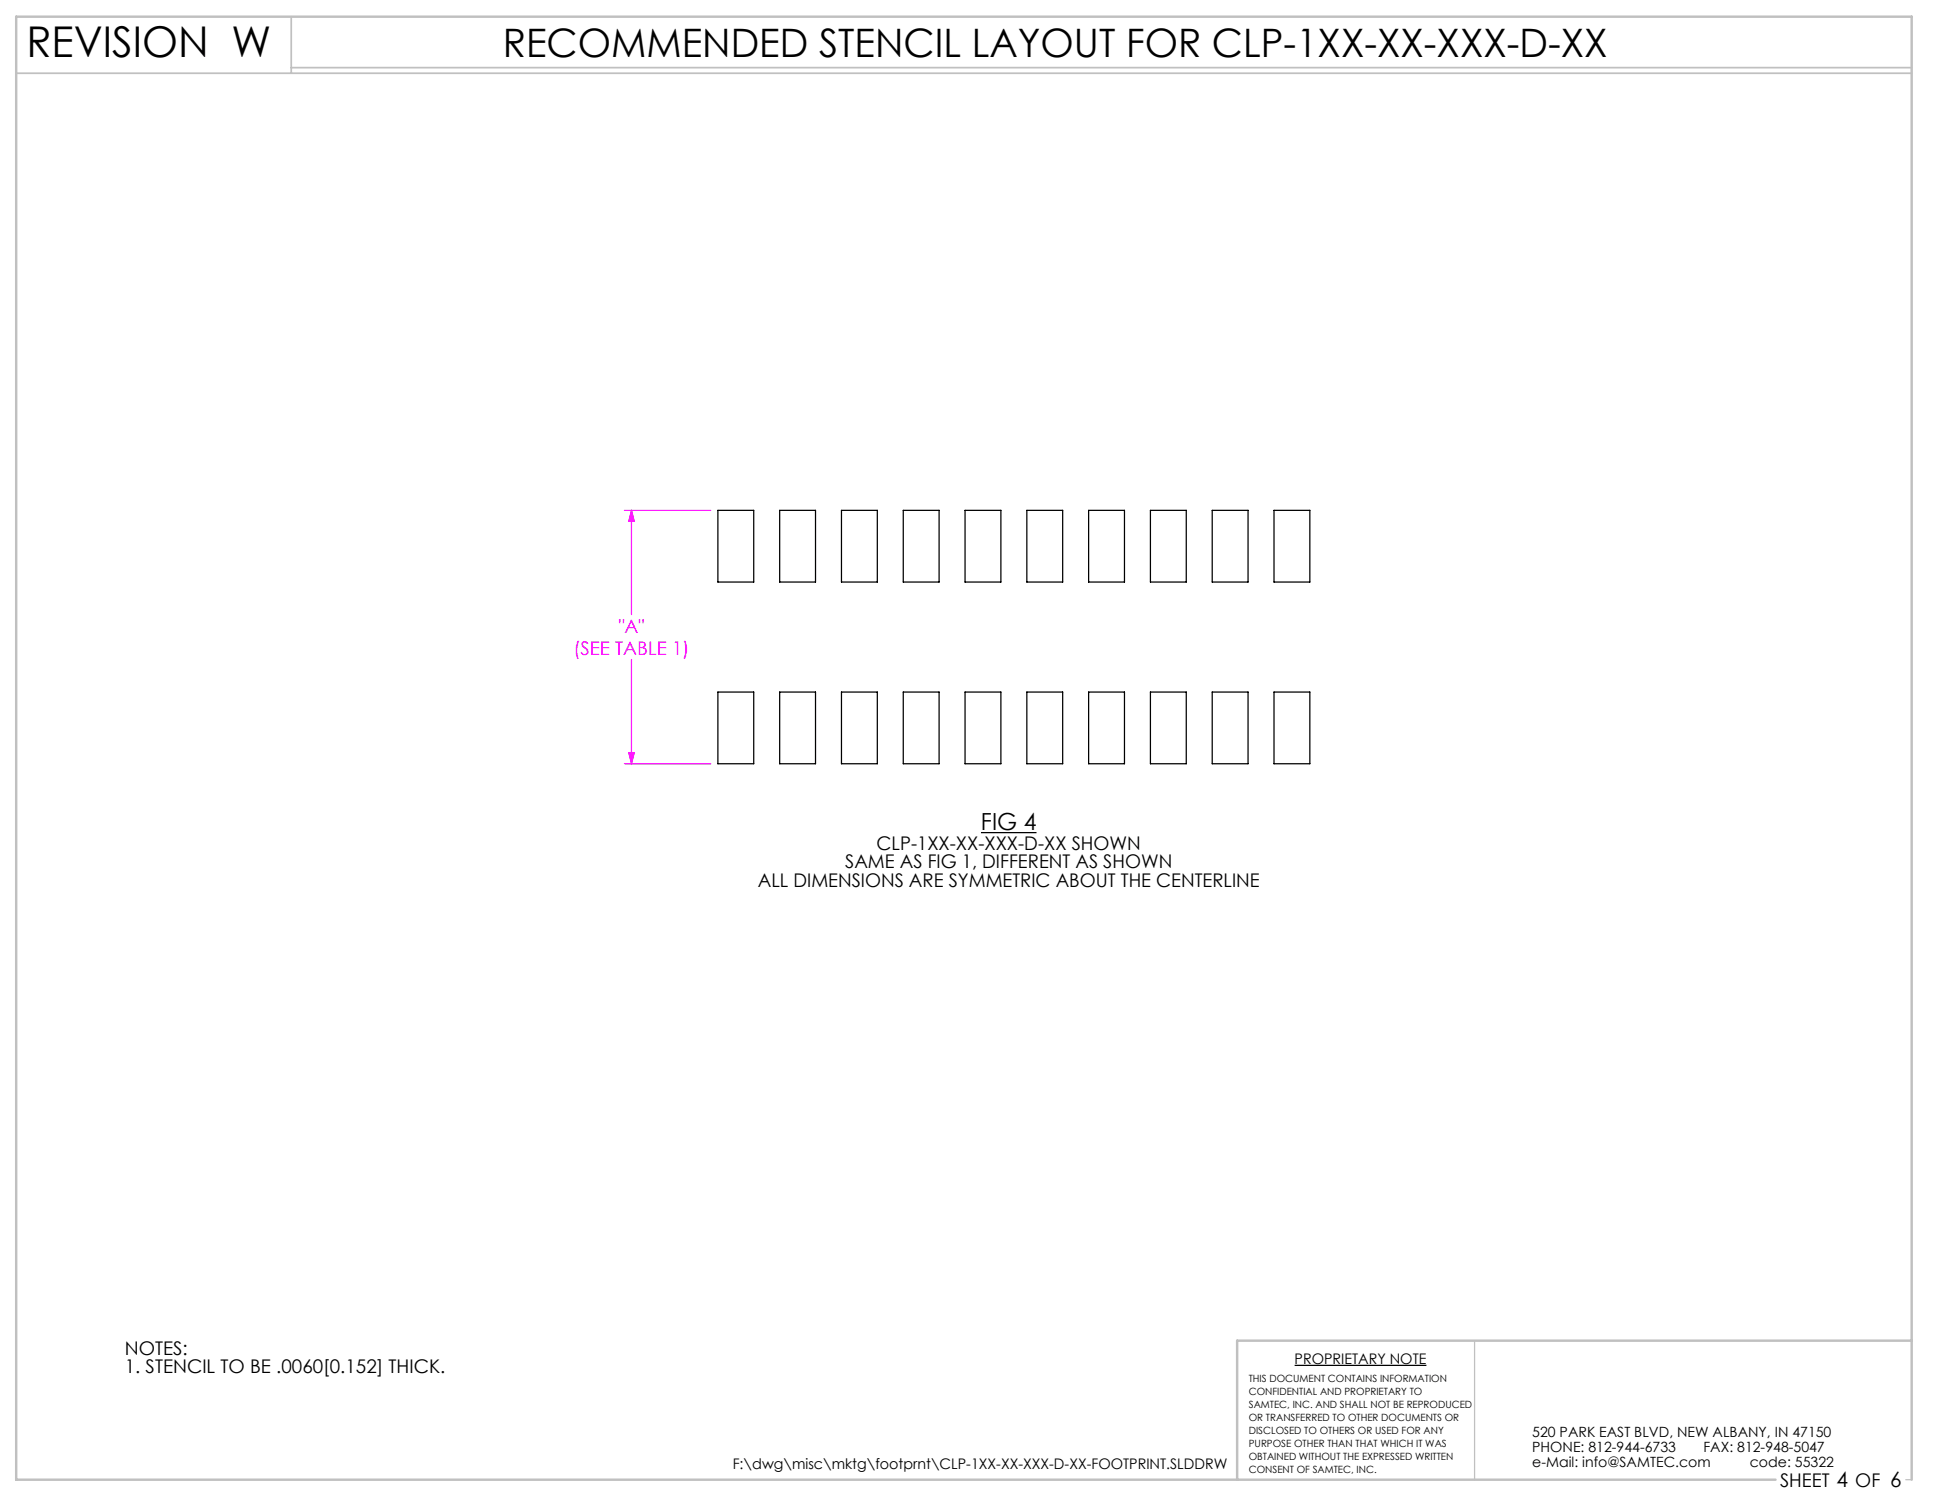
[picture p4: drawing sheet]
<svg xmlns="http://www.w3.org/2000/svg" width="279mm" height="216mm" viewBox="0 0 279 216" stroke-linecap="round" stroke-linejoin="round" font-family="sans-serif">
<defs><g id="words">
<text font-size="6.1" x="3.8" y="8.2">REVISION W</text>
<text font-size="5.6" x="72.3" y="8.2">RECOMMENDED STENCIL LAYOUT FOR CLP-1XX-XX-XXX-D-XX</text>
<text font-size="3.4" x="141.1" y="119.4">FIG 4</text>
<g font-size="2.7" fill="#f0f">
<text x="82.5" y="94.3">(SEE TABLE 1)</text>
<text x="89" y="91">&quot;A&quot;</text>
</g>
<g font-size="2.7">
<text x="121.6" y="124.9">SAME AS FIG 1, DIFFERENT AS SHOWN</text>
<text x="126.1" y="122.2">CLP-1XX-XX-XXX-D-XX SHOWN</text>
<text x="109" y="127.5">ALL DIMENSIONS ARE SYMMETRIC ABOUT THE CENTERLINE</text>
<text x="18" y="194.9">NOTES:</text>
<text x="18" y="197.5">1. STENCIL TO BE .0060[0.152] THICK.</text>
<text x="256.1" y="213.9">SHEET 4 OF 6</text>
</g>
<g font-size="2.1">
<text x="186.3" y="196.2">PROPRIETARY NOTE</text>
<text x="105.4" y="211.3">F:\dwg\misc\mktg\footprnt\CLP-1XX-XX-XXX-D-XX-FOOTPRINT.SLDDRW</text>
</g>
<g font-size="2">
<text x="220.5" y="206.7">520 PARK EAST BLVD, NEW ALBANY, IN 47150</text>
<text x="220.5" y="208.9">PHONE: 812-944-6733</text>
<text x="245.1" y="208.9">FAX: 812-948-5047</text>
<text x="220.5" y="211.1">e-Mail: info@SAMTEC.com</text>
<text x="251.8" y="211.1">code: 55322</text>
</g>
<g font-size="1.4">
<text x="179.7" y="198.8">THIS DOCUMENT CONTAINS INFORMATION</text>
<text x="179.7" y="200.6">CONFIDENTIAL AND PROPRIETARY TO</text>
<text x="179.7" y="202.5">SAMTEC, INC. AND SHALL NOT BE REPRODUCED</text>
<text x="179.7" y="204.4">OR TRANSFERRED TO OTHER DOCUMENTS OR</text>
<text x="179.7" y="206.2">DISCLOSED TO OTHERS OR USED FOR ANY</text>
<text x="179.7" y="208.1">PURPOSE OTHER THAN THAT WHICH IT WAS</text>
<text x="179.7" y="210">OBTAINED WITHOUT THE EXPRESSED WRITTEN</text>
<text x="179.7" y="211.8">CONSENT OF SAMTEC, INC.</text>
</g>
</g></defs>
<path d="M212.2 192.8v20M274.2 212.8h.8" fill="none" stroke="#c0c0c0" stroke-width=".18"/>
<path d="M2.3 10.5h272.7M41.9 2.4v8.1M41.9 9.7h233.1" fill="none" stroke="#c0c0c0" stroke-width=".25"/>
<path d="M275 192.8h-97v20M255.5 212.8h-253.2v-210.4h272.7v210.4" fill="none" stroke="#c0c0c0" stroke-width=".35"/>
<path d="M141.1 119.8h8" fill="none" stroke="#000" stroke-width=".18"/>
<path d="M89.8 73.4h12.5M90.9 73.4v15M90.9 73.4l.3 1.6h-.7zM90.9 94.9v15M89.8 109.9h12.5M90.5 108.3h.7l-.3 1.6z" fill="none" stroke="#f0f" stroke-width=".18"/>
<path d="M90.9 73.4l.3 1.6h-.7zM90.5 108.3h.7l-.3 1.6z" fill="#f0f"/>
<g fill="none" stroke="#000" stroke-width=".18">
<path d="M103.3 73.4h5.1v10.3h-5.1zM112.2 73.4h5.1v10.3h-5.1zM121.1 73.4h5.1v10.3h-5.1zM130 73.4h5.1v10.3h-5.1zM138.8 73.4h5.2v10.3h-5.2zM147.7 73.4h5.2v10.3h-5.2zM156.6 73.4h5.2v10.3h-5.2zM165.5 73.4h5.2v10.3h-5.2zM174.4 73.4h5.2v10.3h-5.2zM183.3 73.4h5.2v10.3h-5.2zM103.3 99.5h5.1v10.4h-5.1zM112.2 99.5h5.1v10.4h-5.1z"/>
<path d="M121.1 99.5h5.1v10.4h-5.1zM130 99.5h5.1v10.4h-5.1zM138.8 99.5h5.2v10.4h-5.2zM147.7 99.5h5.2v10.4h-5.2zM156.6 99.5h5.2v10.4h-5.2zM165.5 99.5h5.2v10.4h-5.2zM174.4 99.5h5.2v10.4h-5.2zM183.3 99.5h5.2v10.4h-5.2zM186.3 196.4h18.9"/>
</g>
<use href="#words"/>
</svg>
